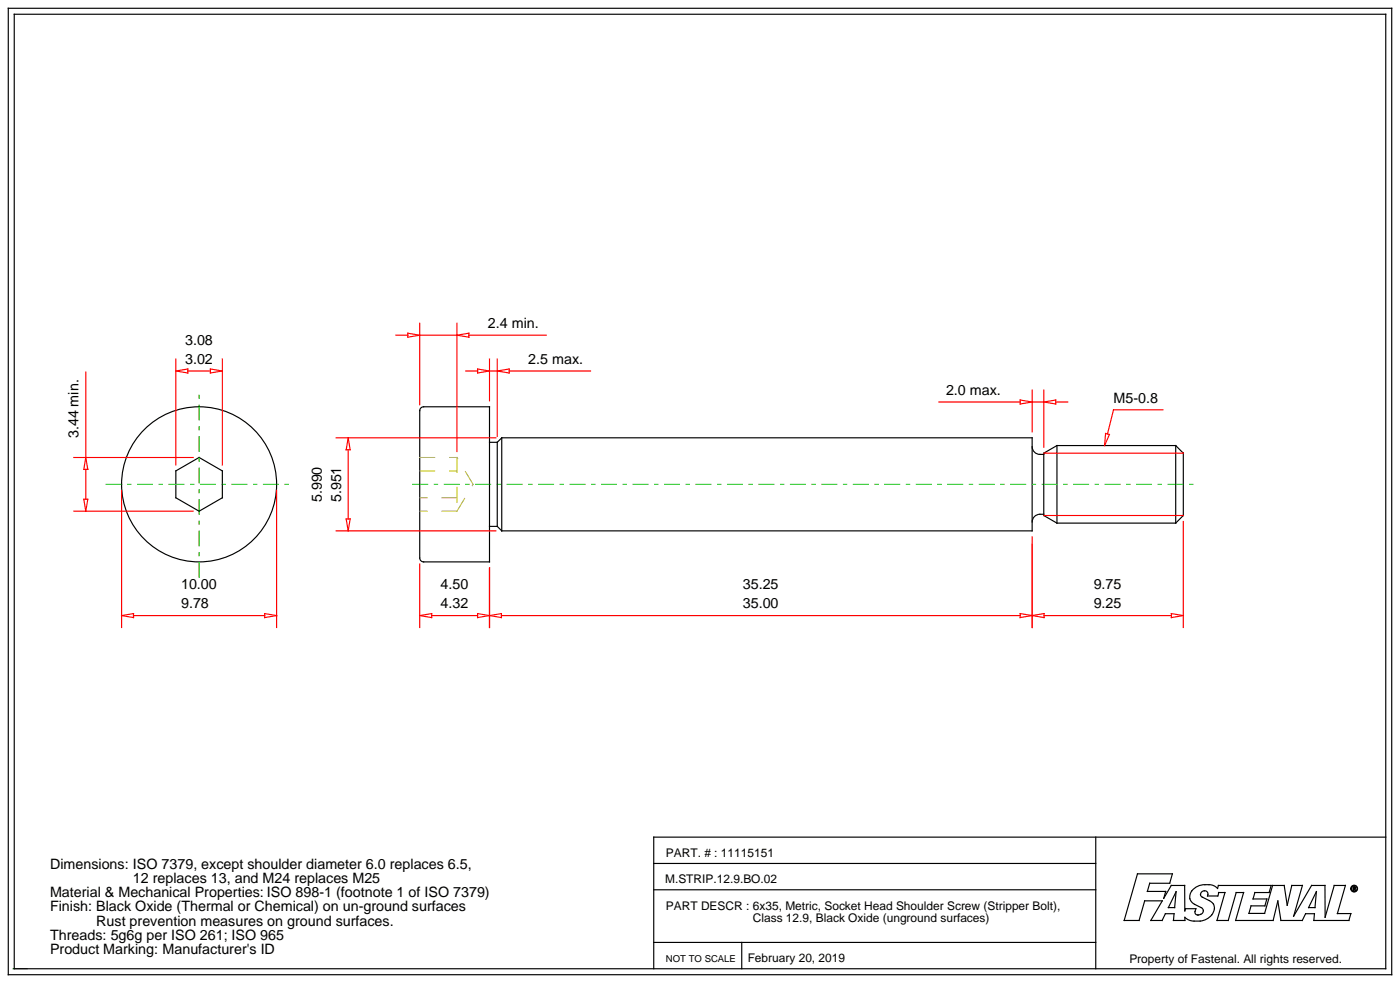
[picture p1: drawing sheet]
<svg xmlns="http://www.w3.org/2000/svg" width="298mm" height="209mm" viewBox="0 0 298 209" stroke-linecap="round" stroke-linejoin="round" font-family="sans-serif">
<defs><g id="words">
<g font-size="3">
<text x="103.9" y="69.8">2.4 min.</text>
<text x="39.4" y="73.4">3.08</text>
<text x="39.4" y="77.5">3.02</text>
<text x="112.5" y="77.5">2.5 max.</text>
<text x="201.5" y="84.1">2.0 max.</text>
<text x="237.2" y="85.7">M5-0.8</text>
<text x="16.7" y="93.3" transform="rotate(-90 16.7 93.3)">3.44 min.</text>
<text x="68.6" y="107" transform="rotate(-90 68.6 107)">5.990</text>
<text x="72.6" y="107" transform="rotate(-90 72.6 107)">5.951</text>
<text x="38.6" y="125.5">10.00</text>
<text x="93.8" y="125.5">4.50</text>
<text x="158.2" y="125.5">35.25</text>
<text x="232.9" y="125.5">9.75</text>
<text x="38.6" y="129.5">9.78</text>
<text x="93.8" y="129.5">4.32</text>
<text x="158.2" y="129.5">35.00</text>
<text x="232.9" y="129.5">9.25</text>
<text x="10.7" y="184.9">Dimensions: ISO 7379, except shoulder diameter 6.0 replaces 6.5,</text>
<text x="10.7" y="191">Material &amp; Mechanical Properties: ISO 898-1 (footnote 1 of ISO 7379)</text>
<text x="28.3" y="187.9">12 replaces 13, and M24 replaces M25</text>
<text x="10.7" y="194">Finish: Black Oxide (Thermal or Chemical) on un-ground surfaces</text>
<text x="20.5" y="197.1">Rust prevention measures on ground surfaces.</text>
<text x="10.7" y="200.1">Threads: 5g6g per ISO 261; ISO 965</text>
<text x="10.7" y="203.2">Product Marking: Manufacturer's ID</text>
</g>
<g font-size="2.5">
<text x="141.8" y="182.4">PART. # : 11115151</text>
<text x="141.7" y="188">M.STRIP.12.9.BO.02</text>
<text x="141.8" y="193.6">PART DESCR : 6x35, Metric, Socket Head Shoulder Screw (Stripper Bolt),</text>
<text x="160.3" y="196.2">Class 12.9, Black Oxide (unground surfaces)</text>
<text x="159.2" y="204.8">February 20, 2019</text>
<text x="240.5" y="205">Property of Fastenal. All rights reserved.</text>
</g>
<text font-size="2" x="141.8" y="204.8">NOT TO SCALE</text>
</g></defs>
<g fill="none" stroke="#000" stroke-width=".25">
<path d="M1.8 1.8h294.6v205.7h-294.6zM3 3h292.1v203.2h-292.1zM89.6 86.8l.6-.2h14.1v33h-14.1a.83 .83 0 0 1-.8-.8v-31.4zM104.3 94.2h1.6M105.9 94.2v17.9M106.9 93.2v19.8M106.9 93.2h112.9v19.8h-112.9M106.9 93.2l-1 1M219.8 95.1a1.84 1.84 0 0 0 2.5 1.6M225.1 94.9l-2.8 1.6v13.2l2.8 1.7M225.1 94.9v16.5M225.1 94.9h25.3"/>
<path d="M250.4 94.9l1.6 1.6v13.2l-1.6 1.7M250.4 94.9v16.5M37.5 100.3l4.9-2.9 5 2.9v5.7l-5 2.8-4.9-2.8zM104.3 112.1h1.6M105.9 112.1l1 .9M222.3 109.5a1.88 1.88 0 0 0-2.5 1.6M225.1 111.4h25.3M233.4 178.2v28M295.1 178.2h-155.9v28M139.2 183.8h94.2M139.2 189.4h94.2M242.3 186h7.4l-.6 2h-4.2l-.5 1.8h3.9l-.5 1.5 1.7-2.8h2.8v5.4l.2-.4h2.2l-.2 .6a.85 .85 0 0 0 .7 .7 .85 .85 0 0 0 .9-.4 .74 .74 0 0 0-.3-1.2 3.3 3.3 0 0 1-2.4-1.9 2.85 2.85 0 0 1 3.2-3l1.7 .2 1 .6 .2-.6h11.2l-.4 1.5h-3l-.4 1.4h2.9l-.4 1.4h-3l-.4 1.7h3.3l1.7-6h2.5l.6 4.2 1-4.2h2.3l-1.9 6.5 3.8-6.5h2.9v6.8l2-6.8h2.3l-1.7 6h2.9l-.4 1.5h-7.5l.1-1.5h-1.8l-.7 1.5h-4.6l-.6-4.2-1.1 4.2h-7.9l1.7-6h-1.6l-1.7 6h-2.4l1.7-6h-1.4l-.1 .7h-2.2a.75 .75 0 0 0-.3-1 .75 .75 0 0 0-1 .3 .75 .75 0 0 0 .2 1l1.4 .7a1.83 1.83 0 0 1 .6 3.1 4.3 4.3 0 0 1-5.8 .5l.1 .7h-2.5l.2-1.5h-1.9l-.7 1.5h-2.4l2.4-4.2h-3.7l-1.2 4.2h-3.2z"/>
<path d="M250.5 189.8l-.3 3.4h-1.4zM280.4 189.8l-.3 3.4h-1.4zM288.2 188.8l.4 .1 .1 .1-.2 .2 .2 .3-.3-.3-.2 .3zM288.3 188.9h.3v.2h-.3zM139.2 200.6h94.2M158 200.6v5.6"/>
<circle cx="42.4" cy="103.1" r="16.5"/>
<circle cx="288.4" cy="189.2" r=".62"/>
<circle cx="288.4" cy="189.2" r=".72"/>
</g>
<path d="M22.6 103.1h39.6M87.9 103.1h167.3M42.4 122.9v-39.6M2.8 206.2h3" fill="none" stroke="#00c000" stroke-width=".21" stroke-dasharray="3.2 1.4 .7 1.4"/>
<path d="M89.4 97.4h7.9M97.3 97.4v11.4M89.4 100.3h7.9M97.3 108.8h-7.9M97.3 106h-7.9M97.3 108.8l3.5-5.7M100.8 103.1l-3.5-5.7" fill="none" stroke="#c0c000" stroke-width=".21" stroke-dasharray="3.2"/>
<g fill="none" stroke="#f00" stroke-width=".25">
<path d="M18.3 79.2v18.2M37.5 76.4v22.6M37.5 79l2.5-.4v.8zM40 79h4.8M44.8 78.6l2.6 .4-2.6 .4zM47.4 76.4v22.6M84.3 71.4h2.6M86.9 70.9l2.5 .5-2.5 .4zM89.4 68.8v17.4M89.4 71.4h7.9M97.3 71.4l2.6-.5v.9zM97.3 68.8v27.3"/>
<path d="M99.2 79h2.5M99.9 71.4h16.4M101.7 78.6l2.6 .4-2.6 .4zM104.3 79h1.6M104.3 76.4v8.9M105.9 79l2.5-.4v.8zM105.9 76.4v16.5M108.4 79h17.4M15.7 97.4h25.4M18.3 99.9v6.4M18.3 97.4l.4 2.5h-.8zM71.6 93.2h34"/>
<path d="M74.2 95.7v14.8M74.2 93.2l.4 2.5h-.9zM200 85.6h17.3M217.3 85.2l2.5 .4-2.5 .4zM219.8 83v8.9M219.8 85.6h2.5M222.3 96.5h29.7M222.3 83v12.2M222.3 85.6l2.5-.4v.8zM224.8 85.6h2.6M235.5 92.3l.8 .2-1 2.4zM247.7 87.2h-10.5l-1.3 5.2"/>
<path d="M15.7 108.8h25.4M17.9 106.3h.8l-.4 2.5zM25.9 104.4v29.2M58.9 104.4v29.2M71.6 113h34M73.7 110.5h.9l-.4 2.5zM219.8 114.3v19.3M222.3 109.7h29.7M252 111v22.6M25.9 131l2.5-.4v.9zM28.4 131h28M56.4 130.6l2.5 .4-2.5 .5z"/>
<path d="M89.4 131l2.5-.4v.9zM89.4 120.1v13.5M91.9 131h9.8M101.7 130.6l5.1 .9v-.9l-5.1 .9zM104.3 120.9v12.7M106.8 131h110.5M217.3 130.6l5.1 .9v-.9l-5.1 .9zM222.4 131h27.1M249.5 130.6l2.5 .4-2.5 .5z"/>
</g>
<use href="#words"/>
</svg>
